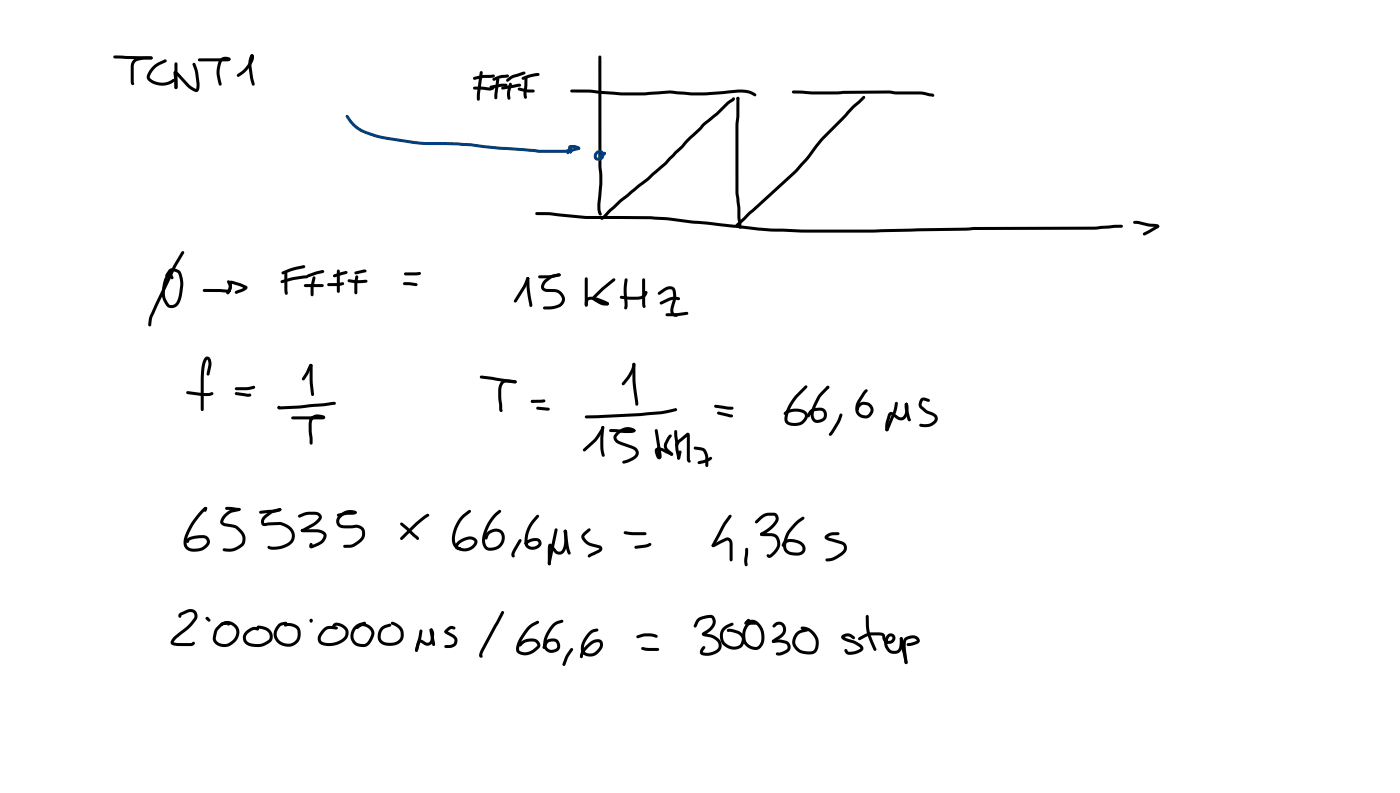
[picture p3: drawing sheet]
<svg xmlns="http://www.w3.org/2000/svg" width="337mm" height="190mm" viewBox="0 0 337 190" stroke-linecap="round" stroke-linejoin="round" font-family="sans-serif">
<g fill="#000">
<path d="M27.3 13.4l9.1 .2 .3 .3-.3 .4-8.8-.3-.4-.3zM32 14.4l.2-.1a7.2 7.2 0 0 1 4.4-.6v.5l-.2 .1h-1.8l-1.5 .3a1.32 1.32 0 0 0-.9 1.3v4.5a.58 .58 0 0 1-.6-.2 .58 .58 0 0 1-.2-.6v-3.9zM36.8 15.9l1.3-1 1.6-.6 .3 .1 .1 .2-.2 .3-1.5 .7a3.7 3.7 0 0 0-2.3 3.1 4.4 4.4 0 0 0 5.6 .2l.3 .1a.84 .84 0 0 1-.9 1.1 4.4 4.4 0 0 1-5.8-1.4l.4-1.3zM41.9 17.2a.76 .76 0 0 1 1 .3l2.6 2.8 1.6 1.1 .2-1.3a11.5 11.5 0 0 0-1-4.5l.1-.4 .2-.1 .4 .2a12.4 12.4 0 0 1 1 5.3 1.35 1.35 0 0 1-.7 1.5l-1-.3-1.3-1-2.8-3-.3-.1zM42 15.1h.6l.1 .2v5.8l-.4 .3-.4-.3zM47.7 14.1l7.1-.1-.1 .2 .4-.3 .2 .1a.59 .59 0 0 1-.1 .6 .59 .59 0 0 1-.6 .1h-6.7l-.2-.1zM53 14.1a1.84 1.84 0 0 1 2.4 0l-.1 .4-.2 .1-.4-.2 .1 .1a1.12 1.12 0 0 0-1.6 .6 7 7 0 0 0 .1 5l-.1 .4h-.5a7.4 7.4 0 0 1-.1-5.8zM60.3 13.1a.66 .66 0 0 1 .7 .3 .66 .66 0 0 1 0 .7l-.6 1.4a7.7 7.7 0 0 1-3.1 3l-.4-.4 .2-.3a7.6 7.6 0 0 0 2.7-2.7l.5-1zM60.3 13.1l.3-.1 .3 .4-.5 1.8 .4 3.5 .4 1.5-.1 .3-.2 .1-.4-.3-.2-1-.6-3.4 .1-1.6zM113.8 18.6l2.1-.6 2.7-.1 .3 .1v.5a5.7 5.7 0 0 1-2.9 .3l-1.9 .4-.3-.1zM115.4 17.2h.5l.2 .2-.7 5.8a.79 .79 0 0 1-.4 1 .8 .8 0 0 1-.4-1.1zM118.4 18.9l2.3-.9 1.3-.1 .4 .3a1.74 1.74 0 0 1-1.9 .6l-1.8 .6-.2-.1z"/>
<path d="M119.4 18.8h.5l.1 .3-.4 4.4-.4 .4-.4-.4v-.6zM121.8 19a5.3 5.3 0 0 1 2.9-1.4l1.3-.4 .3 .3-.2 .4-2.8 .9-1.3 .9-.4-.4zM125.4 18.6l1.5-.6 1.8-.4 .7-.1 .3 .4a1.04 1.04 0 0 1-1.2 .5l-2.8 .8-.2-.1zM126.2 18.3h.5l.1 .3-.2 5a.65 .65 0 0 1-.7-.2 .65 .65 0 0 1-.1-.7zM143.9 13.4l.3-.1 .4 .4v26.3l.2 4-.5 5 .1 1.4 .3 1-.1 .3a.63 .63 0 0 1-.8-.7l-.2-2.1 .5-5-.2-3.9zM41.8 17.2l.3-.1 .4 .3-.2 .3 .1-.2 .3 3.6-.4 .3-.4-.3zM113.8 20.9l2.1-.1 1.8 .2 .7-.2 .3 .1a.73 .73 0 0 1-.9 .9l-3.7-.3-.4-.3zM117.7 20.7l2.8-.6h1.1l.4 .4-.4 .3h-1.2l-2.4 .5-.2-.1zM120.6 20.9l4-.8 .6 .1 .1 .3-.4 .3-4 .7-.3-.1zM122.5 19.9l.5 .1 .1 .2-.5 2.2 .1 1.2-.4 .4-.3-.3-.1-1.1zM124.5 21.1l.3-.1 1.9 .5h1.5l.4 .4-.4 .3-1.9-.1-1.6-.4-.3-.3zM137.2 21.6l4.5-.1 7.8 .7h5.3l6.1-.5 5.5 .5h3.2l4.3-.3a13.6 13.6 0 0 1 6.5-.1l1.3 .7 .1 .3-.3 .4a6 6 0 0 0-4-1l-7.8 .7h-3.6l-5.1-.4-6.1 .4h-5.4l-7.8-.7h-4.3l-.3-.3z"/>
<path d="M177.1 23.3h.5l.2 .3-.1 4.3-.2 2.5v15.8l.5 3.6 .2 4.6-.2-.2 .3 .4-.3 .3-.4-.1-.1-.3-.2-4.6-.5-3.7v-16.2zM190.5 21.8l10.8 .2 12.4-.3 1.7 .3h6l2.7 .5a.48 .48 0 0 1 .4 .7l-.3 .1-2.8-.6h-6l-1.7-.2-18.6 .2-4.4-.2-.4-.4zM128.8 51.1l3.1-.1 8.9 .9h15.7l4.2 .3 15.7 1.8a127.4 127.4 0 0 0 16.2 1.1l17.3 .1 24-.7h29.3l6.4-.5 .4 .3-.4 .4-6.4 .5-29.3 .1-24 .6h-17.3l-4.4-.3a88.6 88.6 0 0 1-11.8-.9l-15.8-1.8-4.1-.2-15.7-.1-8.9-.9h-2.9l-.4-.4zM144.5 52.2l4.3-4.1 6.8-5.4 .9-1a38.7 38.7 0 0 0 5.8-5.4l6.6-6.6 3.2-2.6 2.6-2.6 1.6-1.1a.56 .56 0 0 1 .3 .5 .56 .56 0 0 1-.4 .5l-1 .6-2.6 2.6-3.2 2.6-6.8 6.8a43.5 43.5 0 0 1-6.2 5.9l-7.1 5.7-4 3.9-.6 .3-.4-.3zM204.8 25.5l2.6-2.4h.5v.5l-2.6 2.4-1.7 1.9a65.3 65.3 0 0 0-9.6 10.8l-2.6 2.8-11 10-1.2 1.3-1.8 1.6h-.5v-.6l14-12.8 2.8-3.1a61.5 61.5 0 0 1 9.4-10.5zM272.5 53.2l1.1-.1 2.5 .6 1.4 .1a.78 .78 0 0 1 1.1 .8l-.3 .1-.3-.2-2-.1-2.3-.6h-1l-.3-.4zM274.8 56l3.2-1.8v.1l.1-.2h.5l.1 .4-.2 .2-2.2 1.3-1.2 .6-.3-.1z"/>
<circle cx="60.6" cy="13.4" r=".36"/>
<circle cx="177.4" cy="23.6" r=".38"/>
</g>
<g fill="#004080">
<path d="M143.2 36.5a1.08 1.08 0 0 1 1.5-.3 1.08 1.08 0 0 1 .3 1.5 .92 .92 0 0 1-1.2-.4l.4-.4 .5 .2h-.2a.57 .57 0 0 0-.7-.3 .57 .57 0 0 0-.3 .7l.2 .4 .8-.3 .1 .4-.5-.1a.55 .55 0 0 1 .2-.6 .55 .55 0 0 1 .6 0 .85 .85 0 0 1-.8 1.3 1.17 1.17 0 0 1-1.3-.7 1.17 1.17 0 0 1 .4-1.4z"/>
<path d="M83.2 27.7l.2-.1 .3 .1 1 1.4 1.1 1.1a17.5 17.5 0 0 0 8.6 2.9 48.7 48.7 0 0 0 12.6 1l6 .3 7.6 .9 9.1 .7h6.2l.5-.2 .8-.7a.68 .68 0 0 1 .3 .6 .68 .68 0 0 1-.5 .6l-1.2 .4h-6.2l-9.1-.7-7.5-.9-6.1-.3a63.2 63.2 0 0 1-18-2.2 9.1 9.1 0 0 1-5-3.3l-.8-1.2z"/>
<path d="M136.9 35.2l.3-.1a1.33 1.33 0 0 1 .2 1.7l-.5-.1-.1-.2z"/>
<path d="M137 36.2h.4l.2 .3-.2 .3-.5-.1-.1-.2z"/>
<path d="M136.8 35l.3-.2a2.62 2.62 0 0 1 2.4 .7l-.1 .4-.3 .1-.3-.3 .1 .2-.8-.3h-.9l.1-.3 .2 1.2-.3 .4-.4-.4-.2-1.1z"/>
<path d="M136.3 36.4l1.5-.8 1.3-.4 .3 .1a.49 .49 0 0 1 0 .6 .49 .49 0 0 1-.5 .2l-1.3 .3-1.1 .7-.4-.4z"/>
</g>
<g fill="#004080">
<path d="M144.6 37l.8-.5 .3 .3-.8 .9-.3-.2z" fill-rule="evenodd"/>
<circle cx="144.9" cy="37.3" r=".36"/>
</g>
<g fill="#000">
<path d="M40.6 64.8a2.17 2.17 0 0 1 3.1 1.3l.2 .9a9.4 9.4 0 0 1-.2 4.3 2.74 2.74 0 0 1-2.3 2.7h-.6a3.8 3.8 0 0 1-1.9-3.9 6.2 6.2 0 0 1 1.4-4.4 .66 .66 0 0 1 1.1 .3l.3 .7-.3 .4-.4-.2-.3-.7h.1a6.5 6.5 0 0 0-.8 5.9l.5 .9a1.23 1.23 0 0 0 2-.6l.6-1.8a7.9 7.9 0 0 0-.1-4.3l-.3-.8-1.3-.3-.3 .1-.7 1.1-.3 .1-.3-.1v-.4zM43.6 60.5l.3-.2 .3 .1v.4l-2.1 3.7-4.3 9.1-1.2 2.7-.4 2h-.5l.1-1.6 .3-1 5.4-11.5zM48.8 69.5h6.4l.3 .4-.3 .3-.5 .1-5.6-.2-.4-.3zM55.2 67.6l.4-.2 .5 .1a9.5 9.5 0 0 1 3.4 1.4 1.26 1.26 0 0 1-1.2 1.2l-1.4 .5-.4-.1-.1-.3 .2-.3 2.2-.9 .1 .3-3.3-1.1 .2-.3a2.91 2.91 0 0 1-1 2.8l-.4-.4 .5-1zM54.7 67.4l.2-.1 .3 .2 .6 1.5-.3 .8-.5 .8-.2 .1-.4-.3 .6-1.4-.4-1.2zM67.5 67.5l2.8-.9a8.7 8.7 0 0 1 3.7-.4l.1 .3-.4 .4-3.2 .4-2.7 .7-.3-.1zM67.7 65.4l3.3-1.3 2-.4 .4 .3-.3 .4-2.5 .6-2.5 .9-.3-.1zM68.5 65.3l.2-.1 .4 .4 .1 4.9-.4 .3-.3-.3-.1-.8zM73.1 68.4l4.4-.2 .3 .4-.3 .4h-4.1l-.3-.1zM73.8 66.1l1.9-.8 1.8-.4 .3 .1 .2 .2-.3 .4-3.5 1-.4-.1zM75.3 66.5h.4l.2 .2-.5 2v2.1l-.4 .4-.3-.4v-1.9zM78.7 68.1l3.7-.3 .3 .3-.2 .4-.7 .1-2.8 .1-.3-.1z"/>
<path d="M80.1 66.1l3.1-1 .3 .1 .1 .3-.3 .3-2.8 .8-.4-.1zM81.1 64.8h.5l.1 .3v4.9l-.4 .4-.3-.4zM83.6 67.2h4.4l.2 .1 .1 .5a2.63 2.63 0 0 1-2 .2l-2.5-.2-.3-.4zM85.3 65.3l2.4-.6 .3 .1 .1 .3-.3 .4-2.3 .4-.2-.1zM85.5 66.2h.5l.1 .3-.2 1.5v2.4l-.4 .3-.3-.3a10.6 10.6 0 0 1 .3-4.2zM97 67.9l1.8-.1 1.2 .2 .4 .4-.4 .3-2.8-.2-.3-.4zM97.2 65.5l3.6-.2 .4 .4-.1 .2-.5 .2-3.1 .1-.3-.1zM126.6 66.7l.3-.2 .3 .4-.8 2-2.2 3.6-.3 .2-.3-.1v-.4l2.1-3.4zM126.6 66.7l.5-.1 .2 .3-.2 .3h-.4l-.2-.3zM126.6 66.7l.5-.1 .2 .4a24.2 24.2 0 0 0 .7 6.1l-.1 .6-.3 .1-.2-.1-.2-.7a23.4 23.4 0 0 1-.7-6zM129.5 66.2l2.7-.1 2.2-.4 .4 .3-.4 .4-2.3 .5h-2.4l-.2-.1zM130.8 67.3l1.8-1.3 1.8-.3 .3 .1 .1 .2-.2 .4-1.6 .3-.7 .4a2.62 2.62 0 0 0-1.5 1.7l.1 .3 .4 .3 2.2 .1a2.32 2.32 0 0 1 2.1 1.4 2.32 2.32 0 0 1-.5 2.5 4 4 0 0 1-3 .9l-1.5-.1v-.5a7.9 7.9 0 0 0 3.8-.7h.1a1.25 1.25 0 0 0 .4-1.8l-.6-.7-.6-.3-2.2-.1a1.39 1.39 0 0 1-1.4-.8 1.39 1.39 0 0 1 .4-1.6z"/>
<path d="M140.9 71.7l.5-.3a6.8 6.8 0 0 1 5 1.4l-.1 .4-.3 .1-.2-.1a5.9 5.9 0 0 0-4.3-1.1l-.2 .5v.7l-.4 .4a1.17 1.17 0 0 1-.3-1.4zM140.7 66.7l.2-.1 .4 .4v6.3l-.4 .4-.3-.4zM142.6 71.1l2-1.9 2.4-2.1 .6-.3 .2 .1 .2 .3-.2 .3-2.7 2.2-2.1 2.1-.1-.3 .3 .2a3.6 3.6 0 0 0 2.6 1h.5l.1 .3a1.32 1.32 0 0 1-1.9 .2l-.4-.2a2.5 2.5 0 0 1-1.8-1.3zM149.1 71.2l4.2 .1a1.73 1.73 0 0 0 1.8-1.3h.5l.1 .3a2.27 2.27 0 0 1-2.4 1.7l-4-.2-.3-.4zM150.3 66.9h.5l.1 .3a16.7 16.7 0 0 0 0 5.6l-.1 .9a.49 .49 0 0 1-.1 .5 .49 .49 0 0 1-.6 0v-1.4a15.4 15.4 0 0 1 .2-5.9zM154.5 66.9l.2-.1 .4 .4v6.7a.64 .64 0 0 1-.7-.2 .64 .64 0 0 1 0-.7zM158.3 70.2l1.2-.9a1.71 1.71 0 0 1 2.9 .5l.1 .7a6.5 6.5 0 0 1-.6 3.5l.1 1.1 .3 .3 .6 .1a.59 .59 0 0 1-.3 .6 .59 .59 0 0 1-.7-.1l-.7-.8a3.9 3.9 0 0 1 .5-2.9 3.1 3.1 0 0 0-.2-2.7h-1.1l-1.9 1.2-.4-.3zM158.6 72.6l2.6-1.2a3.5 3.5 0 0 1 2.2 .1v.5l-.3 .1h-1.7l-2.4 1.1-.3-.1zM160.1 75.4l5-.5 .4 .4-.3 .3-2.6 .4h-2.3l-.2-.1zM44.9 94.1l.3-.1 3.5 .4 2.5-.1a.72 .72 0 0 1-.2 .7 .72 .72 0 0 1-.8 .1h-1.8l-3.3-.4-.4-.4zM49.3 85.9a1.01 1.01 0 0 1 1.1 0 1.01 1.01 0 0 1 .4 1.1l-.4 2.9-.4 .3-.3-.3 .4-2.4-.1-.9-.2-.2a8 8 0 0 0-.8 4.6v7.4l-.4 .4-.3-.4v-5.8a13.2 13.2 0 0 1 .8-6.5zM56.5 93.1l3-.1 1.5-.3 .4 .3-.3 .4-1.8 .3h-2.5l-.3-.1z"/>
<path d="M56.5 94.3l.3-.1 3.5 .4a.62 .62 0 0 1-.2 .7 .62 .62 0 0 1-.7 0l-2.7-.4-.3-.4zM66.8 97.7l5.5-.3 8-.9 .4 .1 .1 .3-.4 .3-8.6 1-4.6 .1-.4-.1zM66.8 97.7l.3-.1 .3 .1-.1 .5-.2 .1-.3-.1zM74.4 87.6l.3-.2 .3 .1v.5l-1.8 3.2-.3 .2-.2-.1-.1-.5zM74.5 87.5l.3-.1 .3 .2v.3l.1 4.1 .3 2.8-.4 .3-.3-.3-.3-2.8zM115.4 90.3l.3-.1 2.6 .3 5.6 .9 .3 .3a.59 .59 0 0 1-.8 .4l-7.8-1.2-.3-.3zM120.5 91.7l.7-.5 .8-.1 1.9 .3 .3 .3-.3 .4-1.9-.2a1.37 1.37 0 0 0-1.5 1.6l.2 5.4a.47 .47 0 0 1-.7-.4l-.1-2a6.8 6.8 0 0 1 .4-4.5zM127.7 96.2l3.1-.3 .3 .4-.3 .4-2.9 .1-.3-.4zM129 97.8l2.8 .1 .4 .4-.4 .4-2.6-.3-.3-.3zM140.7 99.9l13.2-.7 5.2-.4 3.3-.8 .3 .1 .1 .3-.3 .4-3.3 .7-5.3 .5-13 .5-.2-.1zM152.1 87.2a.54 .54 0 0 1 .6 .3 .54 .54 0 0 1 0 .6l-.4 1.1-1.1 1.9-1.1 1.3-.5 .1-.1-.5 1.3-1.6 .8-1.5zM152.1 87.2h.5l.1 .3a41.9 41.9 0 0 0 .7 9.5l-.1 .4-.2 .1-.3-.1-.1-.4a43.9 43.9 0 0 1-.7-9.5z"/>
<path d="M171.8 97.3l.3-.1 3.3 .5a.57 .57 0 0 1 .6 0 .57 .57 0 0 1 .2 .6l-1.3 .1-2.9-.5-.3-.3zM172.5 99l.3-.1 3.3 .8a.6 .6 0 0 1-.3 .6 .6 .6 0 0 1-.7-.1l-2.5-.6-.2-.4zM193.5 92.7h.5v.5l-2.3 2.3a7.6 7.6 0 0 0-2.3 5.5 2.49 2.49 0 0 0 4.1-1.3l-.1-.2a4.1 4.1 0 0 0-4.7 .2l-.2-.1a.99 .99 0 0 1 .9-1.1 4.1 4.1 0 0 1 4.5 .6 2.26 2.26 0 0 1-1.9 3.1 2.8 2.8 0 0 1-3.3-.9 6.3 6.3 0 0 1 1.5-5l1-1.3zM198.6 92.9l.4-.2 .3 .1a.46 .46 0 0 1-.1 .5 .46 .46 0 0 1-.6 .1zM198.8 92.8h.5v.5l-2.2 2.4a9.6 9.6 0 0 0-1.5 4l.1 .5a.81 .81 0 0 0 .9 .7 1.19 1.19 0 0 0 1.4-.7 1.19 1.19 0 0 0-.5-1.5l-1.9 .1-.5 .4-.5 1h-.5l-.1-.3 .3-.8 .8-.8 .7-.3 1.5-.1a1.85 1.85 0 0 1 1.5 2.1 1.85 1.85 0 0 1-2.1 1.6 1.94 1.94 0 0 1-1.7-2.9l1.5-3.5zM202 99.4h.4l.1 .4a16.2 16.2 0 0 1-2.6 4.8h-.6a.81 .81 0 0 1 .4-1 16 16 0 0 0 2.3-4.2zM208 93.6h.5a.83 .83 0 0 1-.5 1l-1.2 1.9a2.04 2.04 0 0 0 .1 3l.2 .1a1.36 1.36 0 0 0 2.2-1l-.1-.6-.5-.5-1.2-.3-.7 .5-.4 .9a.51 .51 0 0 1-.6-.3 .51 .51 0 0 1 .1-.6 2.2 2.2 0 0 1 2.1-1.2 2.2 2.2 0 0 1 1.9 1.4 2.19 2.19 0 0 1-2.3 2.6 2.19 2.19 0 0 1-2-2.8l.6-1.6zM215.2 96.6h.5a7.1 7.1 0 0 1-.9 3.9l-1.2 2.9-.4 .2-.3-.4 .3-.8a19.3 19.3 0 0 0 2-5.8zM217.6 96.9l.3-.2 .3 .4v1.1l.7 2.4-.2-.1 .3 .4-.4 .3-.4-.4-.7-2.4zM221.4 95.8l.3-.3h.6l1 .3 .3 .4-.4 .3-1.3-.3a1.13 1.13 0 0 0-.2 1.4l1.2 1 1.3 .5a1.5 1.5 0 0 1 1.2 1.1 1.5 1.5 0 0 1-.6 1.5 3.6 3.6 0 0 1-3.8 .7l.1-.5 .3-.1a2.8 2.8 0 0 0 3.3-1v-.1a.84 .84 0 0 0-.8-.9l-1.3-.6-1.1-.8a1.68 1.68 0 0 1-.1-2.6zM70.1 100.1l7.5-.1-.1 .3 .1 .2a2 2 0 0 0-2.1 .1l-.4 .5-.2 .7 .2 3.2a2.16 2.16 0 0 1-.1 1.7l-.2 .1-.4-.3-.2-4.6a2.31 2.31 0 0 1 3.4-2.1 .51 .51 0 0 1 .6 .5 .51 .51 0 0 1-.7 .4l-7.2 .1-.2-.2zM144.6 102.4l.3-.1a.68 .68 0 0 1 .1 1.2l-1.8 2.7-2.5 2.2h-.5v-.6l3-2.8 1.4-2.2z"/>
<path d="M144.7 102.4h.5l.1 .3-.3 4.2 .4 2.5-.1 .2-.5 .1a8.8 8.8 0 0 1-.5-4.6zM146.5 103.2l1.5-.1 3.2 .2 1.2-.2a.47 .47 0 0 1 .2 .6 .47 .47 0 0 1-.6 .3l-5.2-.2-.4-.4zM148.3 103.8a3.2 3.2 0 0 1 4.4-.5v.4l-.3 .1-.3-.2a2.9 2.9 0 0 0-3.9 1.6l.7 .8 3.6 1.3a1.62 1.62 0 0 1 1.1 1.4 1.62 1.62 0 0 1-.9 1.5l-1.3 .8-1.4 .4-.3-.1-.1-.3 .3-.3a4.2 4.2 0 0 0 2.8-1.4 .86 .86 0 0 0-.5-1.3l-2.9-1.1a2.12 2.12 0 0 1-1.8-1.8l.1-.6zM157.5 103.2l.3-.1 .3 .3 .9 5.9a.72 .72 0 0 1-.4 1 .72 .72 0 0 1-.9-.8l-.3-1.2a.91 .91 0 0 1 1.3-.8l3 1.4v.5h-.4l-2.1-1-1.1-.2 .5 1.4-.3 .1-.9-6.2zM160.9 104.5l.2-.1 .4 .3-1.1 2-.1 .5 .3 .6 1.2 1.1-.1 .5-.2 .1-.3-.2-1-.8a1.84 1.84 0 0 1-.5-2.1zM163 105.8l2-1.7a.5 .5 0 0 1 .6-.1 .5 .5 0 0 1 .2 .6v5.7l.3 .5a.51 .51 0 0 1-.7 .2 .51 .51 0 0 1-.3-.6v-5.9l.4 .1-2 1.6-.5 .9-.3 .2-.4-.4zM162.2 103.4l.2-.1 .4 .4 .3 4 .4 2.3-.4 .4-.3-.3-.5-2.3-.2-3.2zM163.3 108.3h.4l.1 .3-.3 1.6-.4 .2-.3-.4zM166.9 107.4h1.5a2.19 2.19 0 0 1 1.9 2.6v1.8l-.4 .4-.4-.4v-1.8a1.52 1.52 0 0 0-1.2-1.8l-1.2-.2-.4-.4zM167.8 110.9l2.3-.7a.66 .66 0 0 1 1.1-.1 4.5 4.5 0 0 1-3.1 1.4l-.3-.1zM213.7 99.2l.4-.2h.4l1.8 1.2a.95 .95 0 0 0 1.2-1l.1-2.3a.72 .72 0 0 1 .8 1 2.94 2.94 0 0 1-1.2 3l-.7 .1-.6-.2-1.7-1.1-.6 2v1.5l-.4 .4a1.3 1.3 0 0 1-.4-1.7zM49.2 121.9l.2-.1a.64 .64 0 0 1 .4 .6 .64 .64 0 0 1-.5 .6l-.3-.4z"/>
<path d="M48.6 122.3l.8-.5 .4 .3-.3 .4a14.5 14.5 0 0 0-4.7 7.8 1.51 1.51 0 0 0 2 1.5 2.55 2.55 0 0 0 2.9-1.8l-.5-.7a7.4 7.4 0 0 0-3.5 .4l-.3 .6a.49 .49 0 0 1-.7-.2 .49 .49 0 0 1 .3-.7 2.8 2.8 0 0 1 1.9-.7l2-.2a1.66 1.66 0 0 1 1.6 1.4 1.66 1.66 0 0 1-1.1 1.9 3.8 3.8 0 0 1-4.9-.1l-.3-.9a8.8 8.8 0 0 1 2-5.6zM54.2 121.9l1.2-.1 2.1 .2 .3 .4-.3 .3-3-.2-.4-.4zM53.9 123.5a4.7 4.7 0 0 1 3.4-1.4h.4l.1 .3-.3 .4a4.1 4.1 0 0 0-3.1 1.3l-.5 .7-.2 .7 .5 .2 2.5 .5a3.7 3.7 0 0 1 2.1 4.5 4.7 4.7 0 0 1-5.2 1.6v-.5l.3-.1a4.2 4.2 0 0 0 4.2-1.2l.1-.3a2.78 2.78 0 0 0-1.4-3.1l-.9-.4-1.6-.2a1.26 1.26 0 0 1-1.3-.8 1.26 1.26 0 0 1 .4-1.5zM62.4 122.8l3.5-.4 1.4-.3a.42 .42 0 0 1 .2 .5 .42 .42 0 0 1-.4 .3l-1.1 .2-3.4 .3-.2-.1zM63.5 123.9l.1-.2a5 5 0 0 1 3.9-1.5v.5l-.4 .1a5.5 5.5 0 0 0-3.5 2.1l-.1 .8 3.9-.3a3.7 3.7 0 0 1 3.4 3.8l-.2 .8a5.9 5.9 0 0 1-5.9 1.9l-.4-.4 .1-.3 .2-.1 .5 .2a5.7 5.7 0 0 0 4.7-1.5 2.25 2.25 0 0 0-1.5-3.3l-.9-.4-3.4 .2a1.13 1.13 0 0 1-1.2-.6 1.13 1.13 0 0 1 .2-1.3zM71.7 123.8l.1-.1a6.4 6.4 0 0 1 3.9-.8 1.33 1.33 0 0 1 1.4 .6 1.33 1.33 0 0 1 0 1.5 11.3 11.3 0 0 1-4.2 2.7h-.5l-.1-.3 .2-.2 .5-.3a8.3 8.3 0 0 0 3.6-2.4v-.5l-.7-.3h-2.1l-1.8 .7-.3-.1zM72.4 127.2l3.8-.1a1.93 1.93 0 0 1 2.3 1.7l-.3 .9-.6 .8-2.4 1.1a.6 .6 0 0 1-.9-.4 .6 .6 0 0 1 .7-.7l.1 .7-.3-.2 2.3-1.1 .7-1.2a1.13 1.13 0 0 0-1.4-.8l-3.8-.1-.3-.3zM81 123.5l2.2-.5 2.4-.1a.76 .76 0 0 1-.3 .7 .76 .76 0 0 1-.8 .1h-1.2l-2 .4-.2-.1zM81.4 123.9a3.4 3.4 0 0 1 4.2-1v.5h-.5a2.64 2.64 0 0 0-3.5 2.1 .99 .99 0 0 0 1.2 .7h1.6a2.55 2.55 0 0 1 3.2 1.1 2.62 2.62 0 0 1-.9 3l-1.3 .9-.9 .3-1.6 .1-.4-.4 .3-.3 2-.2a5 5 0 0 0 2.1-1.7 1.41 1.41 0 0 0 0-1.5 1.41 1.41 0 0 0-1.3-.7l-2.5 .1a1.78 1.78 0 0 1-2.1-.9 1.78 1.78 0 0 1 .4-2.1zM96.3 129.1l4.2-4.1 2-1.4 .3-.2 .3 .1v.5l-2.8 2.1-3.5 3.5h-.5zM96.3 125.6h.5l3.7 3.3a.48 .48 0 0 1 .2 .4 .48 .48 0 0 1-.3 .4l-4.1-3.6zM111 123.9l1.7-1.4 .4 .1 .1 .2-.1 .3-1.3 1a6.7 6.7 0 0 0-2.2 6.7 2.51 2.51 0 0 0 4.4-.8l-.7-.4a4.1 4.1 0 0 0-3 1.3l-.2 .4 .7 .3a.56 .56 0 0 1-.3 .6 .56 .56 0 0 1-.7-.2 1.28 1.28 0 0 1 .4-2.1 3.7 3.7 0 0 1 3.6-.9 1.33 1.33 0 0 1 1 1.2 1.33 1.33 0 0 1-.7 1.3 3.1 3.1 0 0 1-3.5 .9 3.1 3.1 0 0 1-2-3l.5-2.3a9.1 9.1 0 0 1 1.9-3.2z"/>
<path d="M118.8 123.5l1.3-1 .4 .3-.1 .3a9.2 9.2 0 0 0-3.7 7.4 1.31 1.31 0 0 0 2 1 2.11 2.11 0 0 0 1.8-1.4 2.11 2.11 0 0 0-.5-2.2l-.5-.2a1.98 1.98 0 0 0-2.3 1.7l-.3 .2-.3-.1-.1-.3a2.49 2.49 0 0 1 2.1-2.2 2.49 2.49 0 0 1 2.7 1.5 3.1 3.1 0 0 1-1.3 3.2 3.1 3.1 0 0 1-3.5 .1l-.1-.2a4.5 4.5 0 0 1 .2-4.6 11 11 0 0 1 2.2-3.5zM124.7 129.7l.3-.2 .4 .3-1.6 2.9-.2 .5 .2 .4a.47 .47 0 0 1-.7 .2 .47 .47 0 0 1-.2-.7l.4-1.1zM129 123.8l.2-.2 .4 .4-1.2 1.5a6.1 6.1 0 0 0-1.4 5.5 1.47 1.47 0 0 0 2.4-.6v-.2a2.51 2.51 0 0 0-3 .7l-.2-.1a1.12 1.12 0 0 1 1-1.2l.8-.3a1.44 1.44 0 0 1 1.5 .1 1.44 1.44 0 0 1 .7 1.4 2.14 2.14 0 0 1-2.2 1.3 2.14 2.14 0 0 1-1.9-1.6v-.3a8.1 8.1 0 0 1 1.7-5.1zM131.9 130.7h.7l1.3 1.7a.8 .8 0 0 0 1.2-.3l.5-1.6v-3.1a.72 .72 0 0 1 .8 .2 .72 .72 0 0 1 0 .8v.8a4 4 0 0 1-1.3 3.9l-.7 .1-.8-.2-1.5-1.7 .4-.1-.1 4.2-.1 .3h-.5l-.1-4zM133.5 127h.4l.1 .3-1.6 8.1-.4 .4-.3-.4v-.5zM135.7 127.3l.4 .1 .1 .2 .5 3.7 .5 1.5-.1 .3-.3 .1-.3-.2-.5-1.6-.5-3.6zM140.2 128l1.2-1h.5v.5l-1.4 1.4a3 3 0 0 0 2.7 1.9l1 .2a.89 .89 0 0 1 .6 .9 .89 .89 0 0 1-.7 .8l-2.2 1.1h-.5l-.1-.2 .2-.4 2.6-1.4-1-.3a3.4 3.4 0 0 1-3.3-2.8zM150 127.7l5.3 .2v.6l-.6 .1a14.2 14.2 0 0 1-4.7-.4zM152.6 131.2l2.6-.4 1-.4 .4 .4a1.88 1.88 0 0 1-1.5 .8l-2.3 .2-.2-.1zM171.2 130.8l.4-.1h-.2l2.9-1.4a1.29 1.29 0 0 1 1.8 1.3v3.9l-.3 .4-.4-.4v-3.9l-.3-.6-.5-.1-2.6 1.4a.48 .48 0 0 1-.6 .1 .48 .48 0 0 1-.2-.6zM175.2 123.8l.3-.2 .3 .1v.5l-1.4 2-2.7 5.1-.5 .1-.1-.5 2.3-4.5zM179.2 131.7h.5l.2 .2-.3 2.7 .1 1.1-.3 .3a2 2 0 0 1-.4-2.1z"/>
<path d="M181.6 125.1l1.7-1.5 1.3-.4a2.61 2.61 0 0 1 2.1 .2 1.91 1.91 0 0 1-.4 2.9l-1.3 1.2-1.7 1.1h-.5v-.5a6.8 6.8 0 0 0 3.7-3.5l-.3-.7h-1.6l-.9 .4-1.9 1.5-.3-.4zM182.8 128.1h.5a5.7 5.7 0 0 1 3.1 .2 2.76 2.76 0 0 1 .8 3.7 3.6 3.6 0 0 1-2.2 2 .5 .5 0 0 1-.6-.3 .5 .5 0 0 1 .2-.6l.4 .2a4.6 4.6 0 0 0 1.8-2.3 1.64 1.64 0 0 0-1.4-2.2l-2.4-.1-.3-.3zM191.2 125.4l1.6-1.2h.5l.1 .3-.1 .3a8.3 8.3 0 0 0-4.3 5.7 1.55 1.55 0 0 0 1 2.1 3 3 0 0 0 2.6-.1 1.03 1.03 0 0 0-.4-1.7l-1.9-.6a1.54 1.54 0 0 0-1.5 .6h-.1a.43 .43 0 0 1-.3 .4 .43 .43 0 0 1-.5-.2v-.1a2.14 2.14 0 0 1 2.4-1.4 3.4 3.4 0 0 1 3.1 1.5 1.7 1.7 0 0 1-.1 1.8 1.7 1.7 0 0 1-1.7 .7 2.99 2.99 0 0 1-3.2-1.4 6.1 6.1 0 0 1 2-5.8zM198.4 128.7l1.2-.7 1.9-.2 .2 .1v.6l-1.8 .1-1 .6v-.2l3.5 1.1a1.69 1.69 0 0 1 1.2 1.3 1.69 1.69 0 0 1-.7 1.7 5.9 5.9 0 0 1-4.1 1.8l-.4-.4a.87 .87 0 0 1 1.1-.4l.9-.3 2-1.3a.97 .97 0 0 0 .5-.9 .97 .97 0 0 0-.7-.9l-2.9-.8a.93 .93 0 0 1-1-1.2zM43.1 147.4l.3-.2a4.6 4.6 0 0 1 2.6-.9 1.66 1.66 0 0 1 1.1 2.8 11.4 11.4 0 0 1-3.3 3.1l-1.4 1.2-.7 1 4.2 .1 .6-.4a.53 .53 0 0 1 .3 .6 .53 .53 0 0 1-.5 .4l-3.6 .1-1-.2a.9 .9 0 0 1-.7-.7 .9 .9 0 0 1 .5-1l1.9-1.6a7.5 7.5 0 0 0 3.4-3.7l-.3-.7a1.22 1.22 0 0 0-1.3-.2l-1.6 .7-.1 .5-.3 .1-.3-.3zM54.7 149.7l.4-.3 .2 .1 .1 .5-.5 .3-.2-.1zM52.6 150.1a2.37 2.37 0 0 1 2.7-.6l.1 .3-.1 .2-1.6 .2-1.2 1-.3 .6-.3 1.5a1.65 1.65 0 0 0 2 1.4h.4a3.3 3.3 0 0 0 2.5-2.8 2.19 2.19 0 0 0-3.4-1.6l-.4-.4a2.58 2.58 0 0 1 4 .5 3.1 3.1 0 0 1-1.4 4.6 2.81 2.81 0 0 1-4.5-1.7l.5-2zM59.1 151.7l1.7-1.1 1.2 .2 .3 .3-.4 .4-.6-.2a2.75 2.75 0 0 0-2.2 1.7 1.49 1.49 0 0 0 1.8 1.6 3.5 3.5 0 0 0 3.9-1.4 1.75 1.75 0 0 0-1.5-2l-1.5-.3v-.5a3.3 3.3 0 0 1 3.6 1.6 1.93 1.93 0 0 1-.6 2.4 4.8 4.8 0 0 1-6 0 2.06 2.06 0 0 1 .3-2.7zM66.9 150l.9-.5 1.2-.1v.5l-1.1 .3a2.28 2.28 0 0 0-1.3 2.6 2.28 2.28 0 0 0 2.3 1.8 2.28 2.28 0 0 0 2.4-1.1 2.28 2.28 0 0 0-.2-2.6l-1.3-.5-1.2 .1a.44 .44 0 0 1-.2-.5 .44 .44 0 0 1 .5-.3 2.71 2.71 0 0 1 2.9 .9 2.71 2.71 0 0 1 .3 3 3.3 3.3 0 0 1-3.8 1.6 3.3 3.3 0 0 1-2.5-3.2l.3-.9zM77.7 151l.8-.5 .8-.1 1.6 .1 .3 .4-.3 .3-1.4-.1a2.13 2.13 0 0 0-2.1 1.5 .99 .99 0 0 0 .3 1.7 4.5 4.5 0 0 0 5.3-1.8 1.61 1.61 0 0 0-1.4-2.1h-.9a.41 .41 0 0 1-.5 .4 .41 .41 0 0 1-.3-.5l.2-.4a2.45 2.45 0 0 1 3.2 .7 2.45 2.45 0 0 1-.3 3.2 5.4 5.4 0 0 1-6.2 .7 2.21 2.21 0 0 1 .5-3zM85.2 150.5l1-.7 1.4-.5 .3 .1v.5l-1.1 .4a2.28 2.28 0 0 0-1.8 1.9 2.28 2.28 0 0 0 1 2.3l.5 .1a1.76 1.76 0 0 0 2.4-1.2l.3-.8a1.9 1.9 0 0 0-1.1-2 1.9 1.9 0 0 0-2.2 .5l-.3-.1a1.07 1.07 0 0 1 1.1-1.2 2.56 2.56 0 0 1 2.6 .8 2.56 2.56 0 0 1 .4 2.6 2.8 2.8 0 0 1-4 2 2.8 2.8 0 0 1-.7-4.5zM91.6 150.7l1-.6 1.1-.3 .3 .1v.5l-1.1 .4a1.83 1.83 0 0 0-1.5 1.7 1.83 1.83 0 0 0 1.3 1.8 2.93 2.93 0 0 0 3.5-1l.1-.2a2.43 2.43 0 0 0-2.1-3l-.3-.4 .1-.3h.4a3 3 0 0 1 2.1 4.7 4 4 0 0 1-5.4 0 3.1 3.1 0 0 1 .5-3.4z"/>
<path d="M100.5 153.9l.8-.2 1.1 .6a.75 .75 0 0 0 1.1-.6l.1-1.5-.3-.9a.48 .48 0 0 1 .5-.2 .48 .48 0 0 1 .4 .4l.2 .7-.2 1.6a1.47 1.47 0 0 1-2.2 1.1l-.9-.5-.7 2.1h-.5l-.1-.4 .2-1.1zM101 151.3h.5l.1 .3-.3 1.5-.8 3.2-.4 .3-.4-.4zM103.3 151.2l.3-.2 .4 .3 .6 3.4-.1 .4-.3 .1-.3-.3-.6-3.2zM107 151.3l1.2-.9 1.1 .1 .2 .4-.1 .2h-1l-1 .8v-.3l1.7 .9a1.72 1.72 0 0 1 .8 2 1.72 1.72 0 0 1-1.8 1.2h-.9l-.4-.4 .4-.3h.9a1 1 0 0 0 1.1-.7 1 1 0 0 0-.5-1.2l-1.1-.6a.85 .85 0 0 1-.8-.9zM120.6 146.8l.5 .1 .1 .4-5 9.2-.3 1-.2-.2 .4 .4-.2 .2a.59 .59 0 0 1-.7-.2 .59 .59 0 0 1 0-.7zM126.9 150.6l.7-.6 1.5-.9 .4 .1 .1 .3-.2 .3a8.8 8.8 0 0 0-4.4 5.1l-.2 1.3a2.78 2.78 0 0 0 3.8-.6l.4-.3a.73 .73 0 0 0 0-.8 .73 .73 0 0 0-.6-.3 3.3 3.3 0 0 0-3.4 1.1l-.2-.1a1.43 1.43 0 0 1 1.1-1.5 3.2 3.2 0 0 1 3.5 .2l.5 .8a1.54 1.54 0 0 1-1.1 1.7 3.2 3.2 0 0 1-4.7 .1v-.8a10.2 10.2 0 0 1 2.8-5.1zM132.9 149.9l1.1-.7 1-.3 .3 .1 .1 .5-1.2 .4a5.9 5.9 0 0 0-2.8 5.4 1.35 1.35 0 0 0 1.4 .8 1.35 1.35 0 0 0 1.1-.9v-.2a.87 .87 0 0 0-1-.9 1.62 1.62 0 0 0-1.8 1.6l-.3 .2-.3-.1-.1-.4a2.3 2.3 0 0 1 1.6-1.9 2.3 2.3 0 0 1 2.4 .6 1.72 1.72 0 0 1 .1 1.9 1.72 1.72 0 0 1-1.8 .8 2.12 2.12 0 0 1-2.1-2.8l.8-2.1zM137.1 155.8l.3-.1 .3 .1v.4l-1 1.6-.8 2-.3 .2-.3-.1-.1-.3 .5-1.5zM141.5 151.9l1.1-.7 .9-.2 .3 .1v.5l-1 .3a4.8 4.8 0 0 0-2.3 4.5 2.08 2.08 0 0 0 3.4-.7 1.16 1.16 0 0 0 .2-1.3h-1a6 6 0 0 0-2.9 2.8l-.2 .8a.56 .56 0 0 1-.6-.2 .56 .56 0 0 1 .1-.7 7 7 0 0 1 3.3-3.4 1.45 1.45 0 0 1 1.9 .3 1.45 1.45 0 0 1-.1 1.9 2.87 2.87 0 0 1-4.8 .9 4.1 4.1 0 0 1 1.2-4.3zM153 152.8l1.6-.6 1.5-.1 1.7 .4 .3 .4-.3 .3-1.2-.3h-1.5l-1.8 .4-.2-.1zM154.2 155.5l3.9 .2 .3 .1v.5a7.5 7.5 0 0 1-4.2-.3zM167.6 148.7a4.6 4.6 0 0 1 3.9-.8 2.37 2.37 0 0 1-.7 3.7l-1.4 .9-.1-.4 1.6 .3a2.83 2.83 0 0 1 2.5 3.1l-.1 .4a4 4 0 0 1-4.9 1.3l-.2-.7 .5-.9a.48 .48 0 0 1 .4-.3 .48 .48 0 0 1 .5 .2l-.6 1.2a3.2 3.2 0 0 0 3.7-1.3 2 2 0 0 0-1.7-2.2l-1.4-.3a.6 .6 0 0 1-.7-.2 .6 .6 0 0 1 0-.8 3.6 3.6 0 0 0 2.4-2.6l-.2-.8a3.9 3.9 0 0 0-3.2 1l-.6 1.2h-.4l-.1-.4z"/>
<path d="M173.8 150.7l1.1-.7 1-.4 .3 .1 .1 .4-1.1 .6a2.48 2.48 0 0 0-1 3.6 2.48 2.48 0 0 0 3.8 .4l.3-1a1.6 1.6 0 0 0-1.1-1.5l-2.4-.5a.63 .63 0 0 1 .3-.7 .63 .63 0 0 1 .7 .1l1.6 .4a2.34 2.34 0 0 1 1.6 2.4 2.57 2.57 0 0 1-3.9 1.9 3.2 3.2 0 0 1-1.3-5.1zM179.6 149.3a2.02 2.02 0 0 1 2.9 .4 4.2 4.2 0 0 1 .1 6.2 3.2 3.2 0 0 1-3.3-.7 3.2 3.2 0 0 1-.8-3.3 2.53 2.53 0 0 1 2.1-2.6h1l.4 .4-.4 .4h-1.2a3.2 3.2 0 0 0-1 4 2.15 2.15 0 0 0 3 1 3.9 3.9 0 0 0-.9-5.3l-.9-.2-.8 .4-.3-.4zM185.8 150.1l.4-.4a1.85 1.85 0 0 1 2.6 .5 1.85 1.85 0 0 1-.5 2.6l-2.1 1.5h-.6l.1-.5 1.5-1.1a1.4 1.4 0 0 0 1.1-1.2 1.4 1.4 0 0 0-.9-1.4l-.5 .1-.9 .6-.3-.4zM185.7 153.8l1.5-.2 1.7 .3a1.58 1.58 0 0 1 1.1 1.4 1.58 1.58 0 0 1-.9 1.6l-1.1 .5-.9 .1a.39 .39 0 0 1-.5-.3 .39 .39 0 0 1 .4-.5h.6l1.2-.5a.85 .85 0 0 0 .5-.8 .85 .85 0 0 0-.5-.8l-1.4-.3-1.6 .1-.3-.3zM192.6 150.6a3.9 3.9 0 0 1 3.7 2 3.9 3.9 0 0 1-.3 4.3 3.9 3.9 0 0 1-5.5-2.3 3.1 3.1 0 0 1 2.1-3.3l1.4-.3 .3 .3-.2 .4-1.3 .3a2.24 2.24 0 0 0-1.6 2.4 2.24 2.24 0 0 0 2.1 2l1.4 .1a1.39 1.39 0 0 0 1.4-1.8 3.7 3.7 0 0 0-3.5-3.6zM202.4 152.6a2.04 2.04 0 0 1 2.5-.1l.5 .4 .2 .3-.1 .3h-.5l-.6-.4a1.3 1.3 0 0 0-1.5 .1v-.2l1 .5a7.2 7.2 0 0 1 3.2 1.4 .95 .95 0 0 1 .4 .9 .95 .95 0 0 1-.6 .8 3.4 3.4 0 0 1-3.5 .5l-.4-.9a.44 .44 0 0 1 .4-.2 .44 .44 0 0 1 .4 .4l.2 .2a4.3 4.3 0 0 0 2.8-.8l-.3-.4a8.5 8.5 0 0 0-3.4-1.5l-.4-.2a.65 .65 0 0 1-.3-1.1zM206.4 153.1l1.5-.8a7.5 7.5 0 0 1 4.6-.1l.4 1.3 .6 .4a.81 .81 0 0 0 1-.7l-.1-.2a.47 .47 0 0 0-.7 .3 1.83 1.83 0 0 0-.2 2.3 1.83 1.83 0 0 0 2.3 .6l.1-.1a4.3 4.3 0 0 0 .4-2.8l.4-.3 .2 .1 .1 .8a2.76 2.76 0 0 1-1 3 2.6 2.6 0 0 1-3.1-1 2.6 2.6 0 0 1 .3-3.3 1.2 1.2 0 0 1 2 .2 1.2 1.2 0 0 1-.9 1.8 1.58 1.58 0 0 1-2.2-1.3l-.1-.5-.7-.2a5.3 5.3 0 0 0-3.1 .4l-1.6 .8-.4-.4zM208.2 147.8l.3-.1 .3 .4 .1 2.2a12.4 12.4 0 0 0 1.7 5.4v.6l-.3 .1-.3-.2a15.5 15.5 0 0 1-1.8-5.4zM216.4 153.1h.5l.1 .3 1.2 5.7-.1 .4h-.3l-.3-.3-1-4.1-.2-1.7zM217.4 153.3l.6-.4 1-.2a1.53 1.53 0 0 1 2 1.5v.1a3.7 3.7 0 0 1-2.6 .9l-.4-.1v-.5l2.3-.6 .1-.1-.1-.2-.4-.3-.6-.1-1 .3-.4 .3-.1 2.1 .4 3.2-.4 .3-.3-.3a13.8 13.8 0 0 1-.4-5.2z"/>
<circle cx="146" cy="73" r=".37"/>
<circle cx="67.1" cy="97.9" r=".38"/>
<circle cx="74.7" cy="87.8" r=".37"/>
<circle cx="128" cy="96.4" r=".38"/>
<circle cx="217.9" cy="97.1" r=".36"/>
<circle cx="152.4" cy="103.4" r=".37"/>
<circle cx="161.5" cy="109.1" r=".36"/>
<circle cx="163.1" cy="110" r=".36"/>
<circle cx="213.2" cy="103.2" r=".36"/>
<circle cx="49.4" cy="122.1" r=".36"/>
<circle cx="57.5" cy="122.4" r=".36"/>
<circle cx="67.3" cy="122.4" r=".36"/>
<circle cx="72.7" cy="127.4" r=".36"/>
<circle cx="85.4" cy="123.1" r=".36"/>
<circle cx="135.9" cy="127.6" r=".36"/>
<circle cx="183.1" cy="128.3" r=".37"/>
<circle cx="55" cy="149.8" r=".36"/>
<circle cx="103.6" cy="151.3" r=".36"/>
<circle cx="185.9" cy="154.1" r=".36"/>
</g>
<g fill="#000">
<path d="M49.5 148.3h.5l.5 .4v.6h-.5l-.5-.5z" fill-rule="evenodd"/>
<path d="M74.5 148.7l.3-.1a.49 .49 0 0 1 .4 .5 .49 .49 0 0 1-.4 .5 .53 .53 0 0 1-.3-.9z" fill-rule="evenodd"/>
<path d="M179 149.4l.6-.4 .4 .4-.7 .7-.4-.4z" fill-rule="evenodd"/>
<path d="M179.4 149.1l.3-.4 .5 .6-.6 .4-.4-.3z" fill-rule="evenodd"/>
<circle cx="49.8" cy="148.5" r=".36"/>
<circle cx="74.8" cy="149" r=".36"/>
<circle cx="180" cy="149" r=".36"/>
</g>
</svg>
